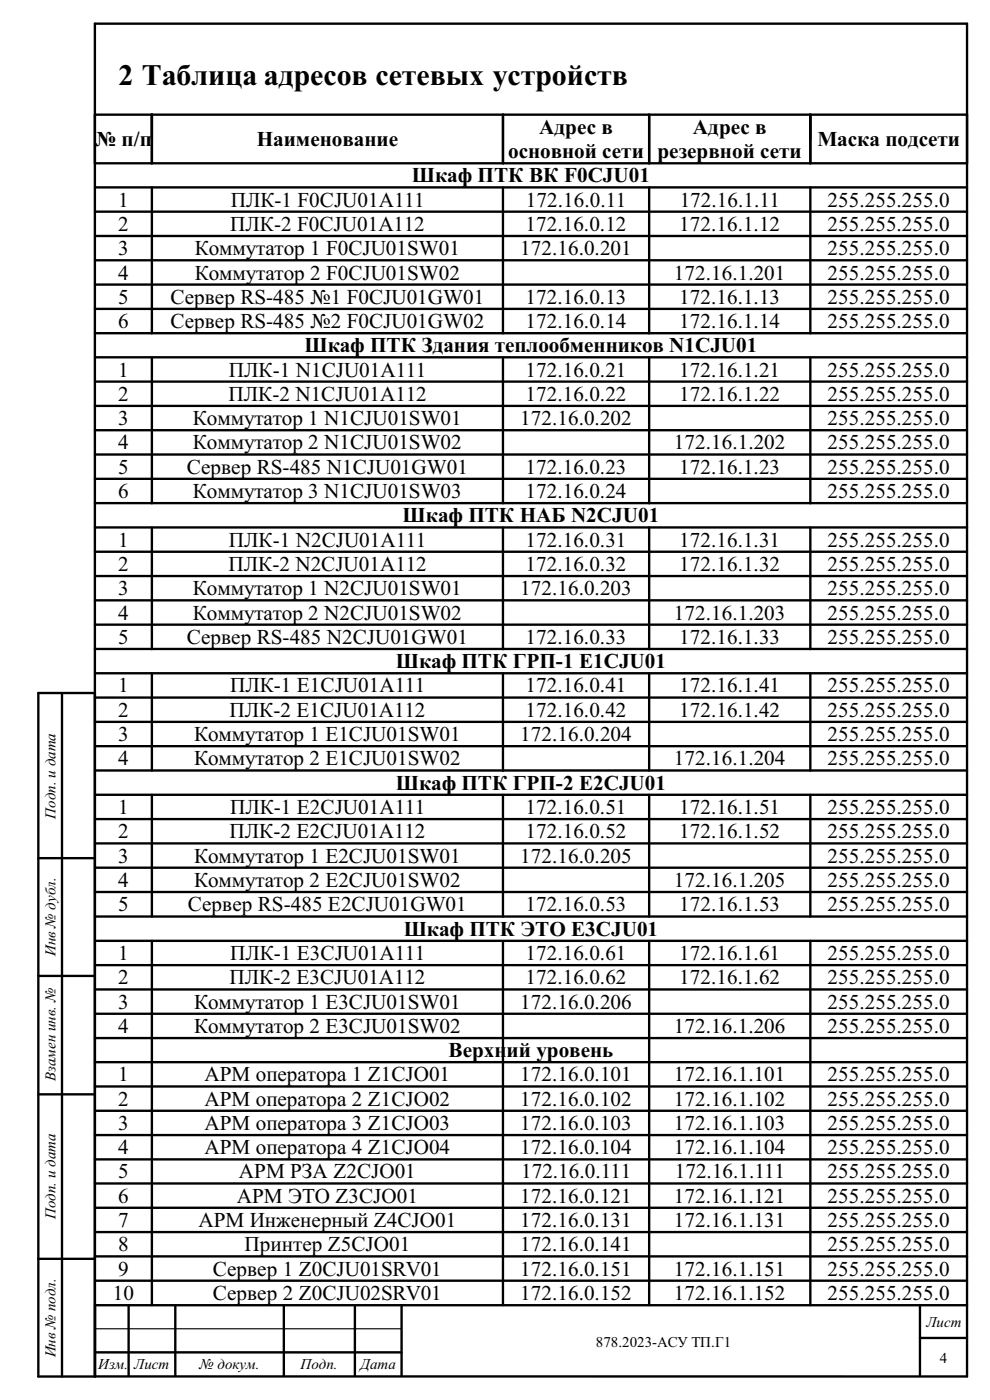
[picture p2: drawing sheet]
<svg xmlns="http://www.w3.org/2000/svg" width="210mm" height="297mm" viewBox="0 0 210 297" stroke-linecap="round" stroke-linejoin="round" font-family="sans-serif">
<defs><g id="words">
<text font-size="6.4" x="25.2" y="18">2 Таблица адресов сетевых устройств</text>
<g font-size="4.5">
<text x="114.4" y="28.4">Адрес в</text>
<text x="147" y="28.4">Адрес в</text>
<text x="20.1" y="30.9">№ п/п</text>
<text x="54.5" y="30.9">Наименование</text>
<text x="107.8" y="33.5">основной сети</text>
<text x="139.5" y="33.5">резервной сети</text>
<text x="173.4" y="30.9">Маска подсети</text>
<text x="87.4" y="38.7">Шкаф ПТК ВК F0CJU01</text>
<text x="25" y="43.8">1</text>
<text x="48.9" y="43.8">ПЛК-1 F0CJU01A111</text>
<text x="111.6" y="43.8">172.16.0.11</text>
<text x="144.2" y="43.8">172.16.1.11</text>
<text x="175.5" y="43.8">255.255.255.0</text>
<text x="25" y="49">2</text>
<text x="48.8" y="49">ПЛК-2 F0CJU01A112</text>
<text x="111.5" y="49">172.16.0.12</text>
<text x="144.1" y="49">172.16.1.12</text>
<text x="175.5" y="49">255.255.255.0</text>
<text x="25" y="54.1">3</text>
<text x="25" y="59.3">4</text>
<text x="41.3" y="54.1">Коммутатор 1 F0CJU01SW01</text>
<text x="41.3" y="59.3">Коммутатор 2 F0CJU01SW02</text>
<text x="110.4" y="54.1">172.16.0.201</text>
<text x="143" y="59.3">172.16.1.201</text>
<text x="175.5" y="54.1">255.255.255.0</text>
<text x="175.5" y="59.3">255.255.255.0</text>
<text x="25" y="64.5">5</text>
<text x="36.2" y="64.5">Сервер RS-485 №1 F0CJU01GW01</text>
<text x="111.5" y="64.5">172.16.0.13</text>
<text x="144.1" y="64.5">172.16.1.13</text>
<text x="175.5" y="64.5">255.255.255.0</text>
<text x="25" y="69.6">6</text>
<text x="36.2" y="69.6">Сервер RS-485 №2 F0CJU01GW02</text>
<text x="111.5" y="69.6">172.16.0.14</text>
<text x="144.1" y="69.6">172.16.1.14</text>
<text x="175.5" y="69.6">255.255.255.0</text>
<text x="64.6" y="74.7">Шкаф ПТК Здания теплообменников N1CJU01</text>
<text x="25" y="79.9">1</text>
<text x="48.6" y="79.9">ПЛК-1 N1CJU01A111</text>
<text x="111.5" y="79.9">172.16.0.21</text>
<text x="144.1" y="79.9">172.16.1.21</text>
<text x="175.5" y="79.9">255.255.255.0</text>
<text x="25" y="85">2</text>
<text x="48.5" y="85">ПЛК-2 N1CJU01A112</text>
<text x="111.5" y="85">172.16.0.22</text>
<text x="144.1" y="85">172.16.1.22</text>
<text x="175.5" y="85">255.255.255.0</text>
<text x="25" y="90.2">3</text>
<text x="25" y="95.3">4</text>
<text x="40.9" y="90.2">Коммутатор 1 N1CJU01SW01</text>
<text x="40.9" y="95.3">Коммутатор 2 N1CJU01SW02</text>
<text x="110.4" y="90.2">172.16.0.202</text>
<text x="143" y="95.3">172.16.1.202</text>
<text x="175.5" y="90.2">255.255.255.0</text>
<text x="175.5" y="95.3">255.255.255.0</text>
<text x="25" y="100.5">5</text>
<text x="39.6" y="100.5">Сервер RS-485 N1CJU01GW01</text>
<text x="111.5" y="100.5">172.16.0.23</text>
<text x="144.1" y="100.5">172.16.1.23</text>
<text x="175.5" y="100.5">255.255.255.0</text>
<text x="25" y="105.7">6</text>
<text x="40.9" y="105.7">Коммутатор 3 N1CJU01SW03</text>
<text x="111.5" y="105.7">172.16.0.24</text>
<text x="175.5" y="105.7">255.255.255.0</text>
<text x="85.4" y="110.8">Шкаф ПТК НАБ N2CJU01</text>
<text x="25" y="116">1</text>
<text x="48.6" y="116">ПЛК-1 N2CJU01A111</text>
<text x="111.5" y="116">172.16.0.31</text>
<text x="144.1" y="116">172.16.1.31</text>
<text x="175.5" y="116">255.255.255.0</text>
<text x="25" y="121.1">2</text>
<text x="48.5" y="121.1">ПЛК-2 N2CJU01A112</text>
<text x="111.5" y="121.1">172.16.0.32</text>
<text x="144.1" y="121.1">172.16.1.32</text>
<text x="175.5" y="121.1">255.255.255.0</text>
<text x="25" y="126.3">3</text>
<text x="25" y="131.4">4</text>
<text x="40.9" y="126.3">Коммутатор 1 N2CJU01SW01</text>
<text x="40.9" y="131.4">Коммутатор 2 N2CJU01SW02</text>
<text x="110.4" y="126.3">172.16.0.203</text>
<text x="143" y="131.4">172.16.1.203</text>
<text x="175.5" y="126.3">255.255.255.0</text>
<text x="175.5" y="131.4">255.255.255.0</text>
<text x="25" y="136.6">5</text>
<text x="39.6" y="136.6">Сервер RS-485 N2CJU01GW01</text>
<text x="111.5" y="136.6">172.16.0.33</text>
<text x="144.1" y="136.6">172.16.1.33</text>
<text x="175.5" y="136.6">255.255.255.0</text>
<text x="83.9" y="141.7">Шкаф ПТК ГРП-1 E1CJU01</text>
<text x="25" y="146.9">1</text>
<text x="48.8" y="146.9">ПЛК-1 E1CJU01A111</text>
<text x="111.5" y="146.9">172.16.0.41</text>
<text x="144.1" y="146.9">172.16.1.41</text>
<text x="175.5" y="146.9">255.255.255.0</text>
<text x="25" y="152.1">2</text>
<text x="48.7" y="152.1">ПЛК-2 E1CJU01A112</text>
<text x="111.5" y="152.1">172.16.0.42</text>
<text x="144.1" y="152.1">172.16.1.42</text>
<text x="175.5" y="152.1">255.255.255.0</text>
<text x="25" y="157.2">3</text>
<text x="41.2" y="157.2">Коммутатор 1 E1CJU01SW01</text>
<text x="110.4" y="157.2">172.16.0.204</text>
<text x="175.5" y="157.2">255.255.255.0</text>
<text x="25" y="162.4">4</text>
<text x="41.2" y="162.4">Коммутатор 2 E1CJU01SW02</text>
<text x="83.9" y="167.5">Шкаф ПТК ГРП-2 E2CJU01</text>
<text x="143" y="162.4">172.16.1.204</text>
<text x="175.5" y="162.4">255.255.255.0</text>
<text x="25" y="172.7">1</text>
<text x="48.8" y="172.7">ПЛК-1 E2CJU01A111</text>
<text x="111.5" y="172.7">172.16.0.51</text>
<text x="144.1" y="172.7">172.16.1.51</text>
<text x="175.5" y="172.7">255.255.255.0</text>
<text x="25" y="177.8">2</text>
<text x="48.7" y="177.8">ПЛК-2 E2CJU01A112</text>
<text x="111.5" y="177.8">172.16.0.52</text>
<text x="144.1" y="177.8">172.16.1.52</text>
<text x="175.5" y="177.8">255.255.255.0</text>
<text x="25" y="183">3</text>
<text x="41.2" y="183">Коммутатор 1 E2CJU01SW01</text>
<text x="110.4" y="183">172.16.0.205</text>
<text x="175.5" y="183">255.255.255.0</text>
<text x="25" y="188.2">4</text>
<text x="41.2" y="188.2">Коммутатор 2 E2CJU01SW02</text>
<text x="143" y="188.2">172.16.1.205</text>
<text x="175.5" y="188.2">255.255.255.0</text>
<text x="25" y="193.3">5</text>
<text x="39.9" y="193.3">Сервер RS-485 E2CJU01GW01</text>
<text x="111.5" y="193.3">172.16.0.53</text>
<text x="144.1" y="193.3">172.16.1.53</text>
<text x="175.5" y="193.3">255.255.255.0</text>
<text x="25" y="203.7">1</text>
<text x="48.8" y="203.7">ПЛК-1 E3CJU01A111</text>
<text x="85.6" y="198.5">Шкаф ПТК ЭТО E3CJU01</text>
<text x="111.5" y="203.7">172.16.0.61</text>
<text x="144.1" y="203.7">172.16.1.61</text>
<text x="175.5" y="203.7">255.255.255.0</text>
<text x="25" y="208.8">2</text>
<text x="48.7" y="208.8">ПЛК-2 E3CJU01A112</text>
<text x="111.5" y="208.8">172.16.0.62</text>
<text x="144.1" y="208.8">172.16.1.62</text>
<text x="175.5" y="208.8">255.255.255.0</text>
<text x="25" y="214">3</text>
<text x="41.2" y="214">Коммутатор 1 E3CJU01SW01</text>
<text x="110.4" y="214">172.16.0.206</text>
<text x="175.5" y="214">255.255.255.0</text>
<text x="25" y="219.1">4</text>
<text x="41.2" y="219.1">Коммутатор 2 E3CJU01SW02</text>
<text x="143" y="219.1">172.16.1.206</text>
<text x="175.5" y="219.1">255.255.255.0</text>
<text x="95.2" y="224.3">Верхний уровень</text>
<text x="25" y="229.4">1</text>
<text x="43.4" y="229.4">АРМ оператора 1 Z1CJO01</text>
<text x="110.4" y="229.4">172.16.0.101</text>
<text x="143" y="229.4">172.16.1.101</text>
<text x="175.5" y="229.4">255.255.255.0</text>
<text x="25" y="234.6">2</text>
<text x="25" y="239.7">3</text>
<text x="43.4" y="234.6">АРМ оператора 2 Z1CJO02</text>
<text x="43.4" y="239.7">АРМ оператора 3 Z1CJO03</text>
<text x="110.4" y="234.6">172.16.0.102</text>
<text x="110.4" y="239.7">172.16.0.103</text>
<text x="143" y="234.6">172.16.1.102</text>
<text x="143" y="239.7">172.16.1.103</text>
<text x="175.5" y="234.6">255.255.255.0</text>
<text x="175.5" y="239.7">255.255.255.0</text>
<text x="25" y="244.9">4</text>
<text x="43.4" y="244.9">АРМ оператора 4 Z1CJO04</text>
<text x="110.4" y="244.9">172.16.0.104</text>
<text x="143" y="244.9">172.16.1.104</text>
<text x="175.5" y="244.9">255.255.255.0</text>
<text x="25" y="250">5</text>
<text x="50.7" y="250">АРМ РЗА Z2CJO01</text>
<text x="110.5" y="250">172.16.0.111</text>
<text x="143.1" y="250">172.16.1.111</text>
<text x="175.5" y="250">255.255.255.0</text>
<text x="25" y="255.1">6</text>
<text x="50.3" y="255.1">АРМ ЭТО Z3CJO01</text>
<text x="110.4" y="255.1">172.16.0.121</text>
<text x="143" y="255.1">172.16.1.121</text>
<text x="175.5" y="255.1">255.255.255.0</text>
<text x="25" y="260.3">7</text>
<text x="42.1" y="260.3">АРМ Инженерный Z4CJO01</text>
<text x="110.4" y="260.3">172.16.0.131</text>
<text x="143" y="260.3">172.16.1.131</text>
<text x="175.5" y="260.3">255.255.255.0</text>
<text x="25" y="265.5">8</text>
<text x="51.9" y="265.5">Принтер Z5CJO01</text>
<text x="110.4" y="265.5">172.16.0.141</text>
<text x="175.5" y="265.5">255.255.255.0</text>
<text x="23.9" y="275.8">10</text>
<text x="25" y="270.6">9</text>
<text x="45.2" y="270.6">Сервер 1 Z0CJU01SRV01</text>
<text x="45.2" y="275.8">Сервер 2 Z0CJU02SRV01</text>
<text x="110.4" y="270.6">172.16.0.151</text>
<text x="110.4" y="275.8">172.16.0.152</text>
<text x="143" y="270.6">172.16.1.151</text>
<text x="143" y="275.8">172.16.1.152</text>
<text x="175.5" y="270.6">255.255.255.0</text>
<text x="175.5" y="275.8">255.255.255.0</text>
</g>
<g font-size="3.2">
<text x="11.8" y="173.7" transform="rotate(-90 11.8 173.7)">Подп. и дата</text>
<text x="11.8" y="202.8" transform="rotate(-90 11.8 202.8)">Инв № дубл.</text>
<text x="11.8" y="229.3" transform="rotate(-90 11.8 229.3)">Взамен инв. №</text>
<text x="11.8" y="258.7" transform="rotate(-90 11.8 258.7)">Подп. и дата</text>
<text x="196.5" y="281.5">Лист</text>
<text x="11.8" y="287.9" transform="rotate(-90 11.8 287.9)">Инв № подл.</text>
<text x="126.4" y="285.7">878.2023-АСУ ТП.Г1</text>
<text x="20.8" y="290.4">Изм.</text>
<text x="28.5" y="290.4">Лист</text>
<text x="42.3" y="290.4">№ докум.</text>
<text x="63.8" y="290.4">Подп.</text>
<text x="76.5" y="290.4">Дата</text>
<text x="199.3" y="289.2">4</text>
</g>
<text font-size="1.4" fill="#fff" x="4.9" y="292.1">GSPublisherVersion 0.88.100.100</text>
</g></defs>
<g fill="none" stroke="#000" stroke-width=".5">
<path d="M20.1 39.7h185M20.1 24.3h185M20.1 34.6h185M32.2 24.3v10.3M32.2 39.8v30.9M106.7 24.3v10.3M106.7 39.8v30.9M137.7 24.3v10.3M137.7 39.8v30.9M171.9 24.3v10.3M171.9 39.8v30.9M20.1 44.9h185"/>
<path d="M20.1 50.1h185M20.1 55.2h185M20.1 60.4h185M20.1 75.8h185M20.1 65.5h185M20.1 70.7h185M32.2 75.8v31M106.7 75.8v31M137.7 75.8v31M171.9 75.8v31M20.1 81h185M20.1 86.1h185"/>
<path d="M20.1 91.3h185M20.1 96.4h185M20.1 111.9h185M20.1 117h185M20.1 106.7h185M20.1 101.6h185M32.2 111.9v25.8M106.7 111.9v25.8M137.7 111.9v25.8M171.9 111.9v25.8M20.1 122.2h185M20.1 127.4h185"/>
<path d="M20.1 137.7h185M20.1 132.5h185M13.2 147v145M20.1 147h-12v145h12v-287h185v287h-185M20.1 142.8h185M20.1 148h185M20.1 153.1h185M20.1 158.3h185M32.2 142.8v20.7M106.7 142.9v20.6M137.7 142.8v20.7M171.9 142.8v20.7"/>
<path d="M20.1 163.5h185M20.1 168.6h185M20.1 173.8h185M20.1 178.9h185M32.2 168.6v25.8M106.7 168.6v25.8M137.7 168.6v25.8M171.9 168.6v25.8M8.1 182.1h12M20.1 184.1h185M20.1 194.4h185M20.1 199.6h185"/>
<path d="M20.1 189.2h185M32.2 199.6v77.3M106.7 199.6v77.3M137.7 199.6v77.3M171.9 199.6v77.3M8.1 207h12M20.1 204.7h185M20.1 209.9h185M20.1 215.1h185M8.1 232.2h12M20.1 220.2h185M20.1 225.3h185"/>
<path d="M20.1 230.5h185M20.1 235.6h185M20.1 240.8h185M20.1 246h185M20.1 251.1h185M20.1 256.2h185M8.1 267h12M20.1 261.4h185M20.1 266.5h185M20.1 271.7h185M20.2 276.9h184.9M27.3 276.9v14.9"/>
<path d="M37.2 276.9v14.9M60.2 276.9v14.9M75.3 276.9v14.9M85.2 276.9v14.9M195.1 276.9v14.9M20.2 286.9h65M195.1 283.8h10"/>
</g>
<path d="M20.2 281.9h65" fill="none" stroke="#000" stroke-width=".25"/>
<use href="#words"/>
</svg>
